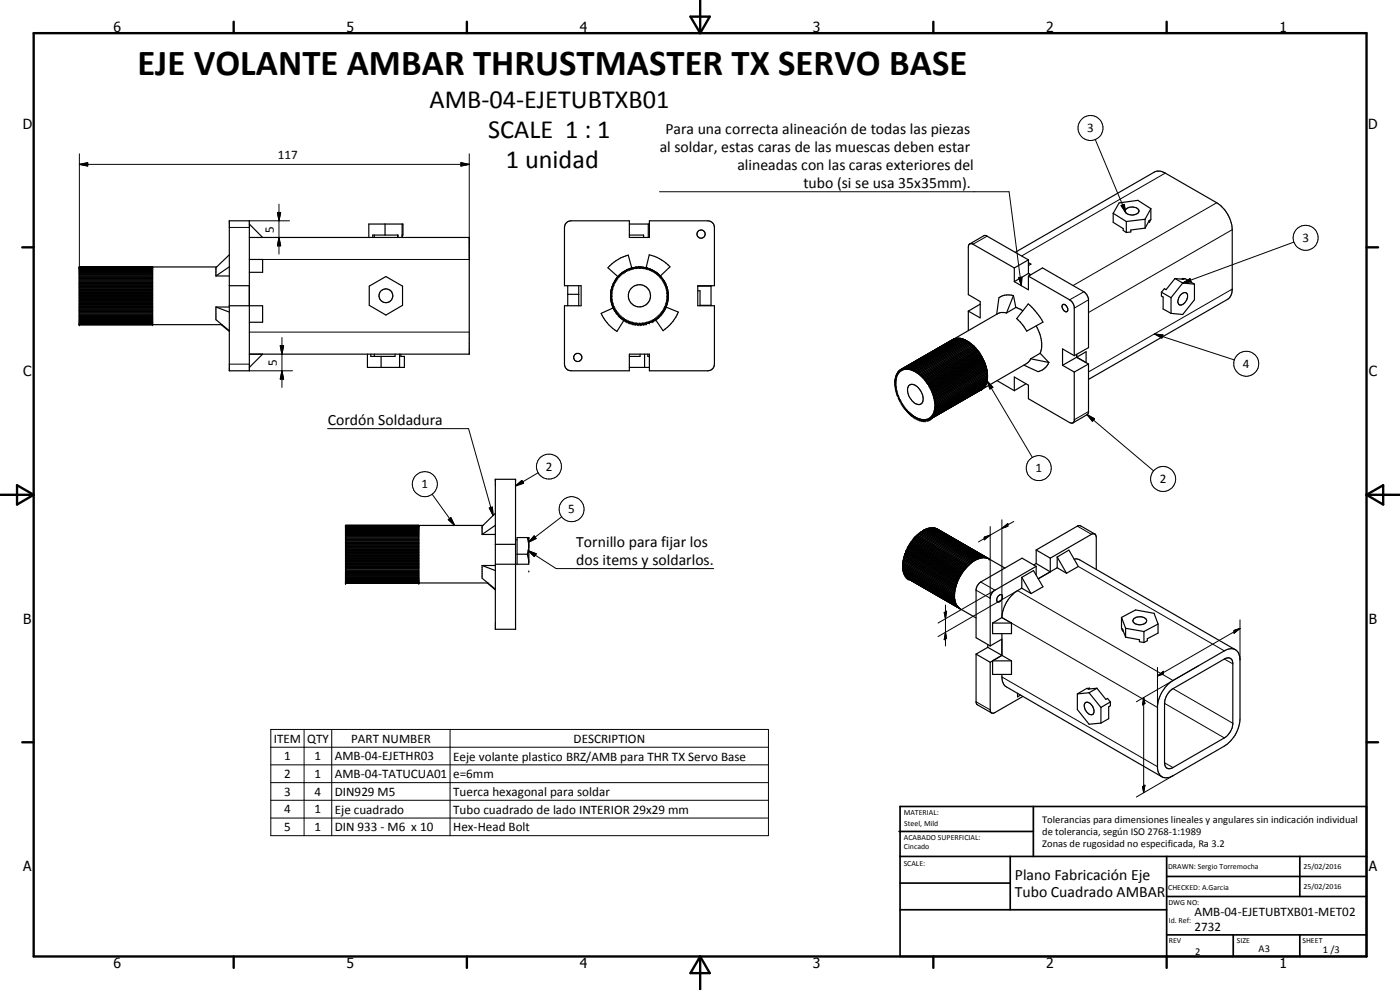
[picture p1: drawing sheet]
<svg xmlns="http://www.w3.org/2000/svg" width="420mm" height="297mm" viewBox="0 0 420 297" stroke-linecap="round" stroke-linejoin="round" font-family="sans-serif">
<defs><g id="words">
<text font-size="11" x="41.2" y="22.4">EJE VOLANTE AMBAR THRUSTMASTER TX SERVO BASE</text>
<g font-size="7.9">
<text x="128.9" y="32.4">AMB-04-EJETUBTXB01</text>
<text x="146.5" y="41.4">SCALE 1 : 1</text>
<text x="151.8" y="50.4">1 unidad</text>
</g>
<g font-size="4.7">
<text x="199.7" y="40.2">Para una correcta alineación de todas las piezas</text>
<text x="198" y="45.6">al soldar, estas caras de las muescas deben estar</text>
<text x="221.3" y="51">alineadas con las caras exteriores del</text>
<text x="241.1" y="56.4">tubo (si se usa 35x35mm).</text>
<text x="98.4" y="127.5">Cordón Soldadura</text>
<text x="173" y="164">Tornillo para fijar los</text>
<text x="173" y="169.5">dos items y soldarlos.</text>
<text x="304.6" y="263.9">Plano Fabricación Eje</text>
<text x="304.6" y="269.3">Tubo Cuadrado AMBAR</text>
</g>
<g font-size="4.2">
<text x="34" y="9.6">6</text>
<text x="104" y="9.6">5</text>
<text x="174" y="9.6">4</text>
<text x="244" y="9.6">3</text>
<text x="314" y="9.6">2</text>
<text x="384" y="9.6">1</text>
<text x="6.8" y="38.7">D</text>
<text x="410.6" y="38.7">D</text>
<text x="7" y="112.9">C</text>
<text x="410.8" y="112.9">C</text>
<text x="7" y="187.1">B</text>
<text x="410.8" y="187.1">B</text>
<text x="7" y="261.4">A</text>
<text x="410.8" y="261.4">A</text>
<text x="34" y="290.4">6</text>
<text x="104" y="290.4">5</text>
<text x="174" y="290.4">4</text>
<text x="244" y="290.4">3</text>
<text x="314" y="290.4">2</text>
<text x="384" y="290.4">1</text>
</g>
<g font-size="3.9">
<text x="326.3" y="39.7">3</text>
<text x="83.4" y="47.8">117</text>
<text x="82.2" y="69.8" transform="rotate(-90 82.2 69.8)">5</text>
<text x="390.9" y="72.6">3</text>
<text x="83" y="109.8" transform="rotate(-90 83 109.8)">5</text>
<text x="373" y="110.4">4</text>
<text x="163.8" y="141.3">2</text>
<text x="310.8" y="141.7">1</text>
<text x="126.5" y="146.6">1</text>
<text x="348.1" y="145">2</text>
<text x="170.5" y="154.1">5</text>
<text x="82.2" y="222.8">ITEM</text>
<text x="92.2" y="222.8">QTY</text>
<text x="105.4" y="222.8">PART NUMBER</text>
<text x="172.2" y="222.8">DESCRIPTION</text>
<text x="85.3" y="228.1">1</text>
<text x="85.3" y="233.4">2</text>
<text x="94.4" y="228.1">1</text>
<text x="94.4" y="233.4">1</text>
<text x="100.5" y="228.1">AMB-04-EJETHR03</text>
<text x="100.5" y="233.4">AMB-04-TATUCUA01</text>
<text x="136" y="228.3">Eeje volante plastico BRZ/AMB para THR TX Servo Base</text>
<text x="136" y="233.4">e=6mm</text>
<text x="85.3" y="238.8">3</text>
<text x="94.4" y="238.8">4</text>
<text x="100.5" y="238.8">DIN929 M5</text>
<text x="136" y="238.8">Tuerca hexagonal para soldar</text>
<text x="85.3" y="244.1">4</text>
<text x="94.4" y="244.1">1</text>
<text x="100.5" y="244.1">Eje cuadrado</text>
<text x="136" y="244.1">Tubo cuadrado de lado INTERIOR 29x29 mm</text>
<text x="85.3" y="249.3">5</text>
<text x="94.4" y="249.3">1</text>
<text x="100.5" y="249.4">DIN 933 - M6 x 10</text>
<text x="136" y="249.5">Hex-Head Bolt</text>
<text x="358.5" y="275">AMB-04-EJETUBTXB01-MET02</text>
<text x="358.5" y="279.4">2732</text>
</g>
<g font-size="3.1">
<text x="312.7" y="246.8">Tolerancias para dimensiones lineales y angulares sin indicación individual</text>
<text x="312.7" y="250.4">de tolerancia, según ISO 2768-1:1989</text>
<text x="312.7" y="254">Zonas de rugosidad no especificada, Ra 3.2</text>
<text x="358.7" y="286.5">2</text>
<text x="377.7" y="285.6">A3</text>
<text x="397" y="285.9">1 /3</text>
</g>
<g font-size="2.4">
<text x="271.2" y="244.4">MATERIAL:</text>
<text x="271.3" y="252">ACABADO SUPERFICIAL:</text>
<text x="271.4" y="247.9">Steel, Mild</text>
<text x="271.3" y="254.6">Cincado</text>
<text x="271.2" y="259.7">SCALE:</text>
<text x="350.6" y="260.8">DRAWN: Sergio Torremocha</text>
<text x="391.2" y="260.6">25/02/2016</text>
<text x="350.6" y="267">CHECKED: A.Garcia</text>
<text x="391.2" y="266.7">25/02/2016</text>
<text x="350.6" y="271.4">DWG NO:</text>
<text x="350.8" y="276.9">Id. Ref:</text>
<text x="350.8" y="282.8">REV</text>
<text x="371.2" y="282.9">SIZE</text>
<text x="390.9" y="282.9">SHEET</text>
</g>
</g></defs>
<g fill="none" stroke="#000" stroke-width=".35">
<path d="M68.8 66.3h6v45h-6zM68.8 76.5l-4 3.8v2.5M74.8 71.2h66v35.1h-66M74.8 77.9h4v3.8h-4M74.8 67.2l4 4M110.7 71.2v-4h10.2v3.3h-.2v.7M111.9 71.2v-.7h7.6v.7M112.3 70.5v.7M115.6 67.2v3.3M119.3 70.5v.7M120.7 67.2v4M169.9 67l.5-.5 1-.2h17.5v4.9h6v-4.9h17.5a2 2 0 0 1 2 1.9v17.5h-5v6h5v17.6a2 2 0 0 1-2 2h-17.5v-5h-6v5h-17.5a2 2 0 0 1-2-2v-17.6h5v-6h-5v-17.5z"/>
<path d="M188.9 70.5h4.3v.7M188.9 67.2h6M194.6 67.2v4M291 73.2l4.3-2.5h.5l12.8 7.3M304.7 75.7l41.7-24.1a3.3 3.3 0 0 1 3.3 .3l15.5 8.9a10.3 10.3 0 0 1 4.6 8.1v17.8a3.5 3.5 0 0 1-1.3 3.1l-41.8 24M308.6 78v4M308.6 78l-4.2 2.4M308.6 78.8l.8 .4-.8 .5M334.1 64v2.7l3 1.9v.5l.9 .7M334.1 64l3.9 2.5M337.9 62.8a2.59 2.59 0 0 1 3.9 .5 2.47 2.47 0 0 1-3.9 .5l-.2-.4zM338 66.5v3.3"/>
<path d="M343.7 68.5l-4.3 .5v.6l-1.4 .2M343.7 65.8v2.7M343.7 65.8l-5.7 .7M344.8 66.3l.2 .3M345 66.6v-.5l-1.3 2.4M345.4 62.6l-3.9-2.5-5.6 .8-1.8 3.1M345.4 62.6v3.3l-.4 .7M345.4 62.6l-1.7 3.2M23.8 92.7h22M23.8 92.3h22M23.8 84.3h22M23.8 84.7h22"/>
<path d="M23.8 85.1h22M23.8 93.1h22M23.8 93.5h22M23.8 80.6h22M23.8 96.7h22M23.8 97h22M23.8 80.2h22M23.8 80.3h22M23.8 80.4h22M23.8 80.8h22M23.8 80.9h22M23.8 81.2h22"/>
<path d="M23.8 81.4h22M23.8 81.7h22M23.8 81.9h22M23.8 82.2h22M23.8 82.5h22M23.8 82.8h22M23.8 83.2h22M23.8 83.6h22M23.8 83.9h22M23.8 85.5h22M23.8 86h22M23.8 85.9h22"/>
<path d="M23.8 86.4h22M23.8 86.9h22M23.8 86.7h22M23.8 87.3h22M23.8 87.2h22M23.8 87.8h22M23.8 87.6h22M23.8 88.3h22M23.8 88.1h22M23.8 88.7h22M23.8 88.5h22M23.8 89.2h22"/>
<path d="M23.8 88.9h22M23.8 89.6h22M23.8 89.4h22M23.8 90.1h22M23.8 89.8h22M23.8 90.6h22M23.8 90.3h22M23.8 91h22M23.8 90.7h22M23.8 91.4h22M23.8 91.1h22M23.8 91.9h22"/>
<path d="M23.8 91.5h22M23.8 93.9h22M23.8 94.2h22M23.8 94.6h22M23.8 94.9h22M23.8 95.2h22M23.8 95.5h22M23.8 95.8h22M23.8 96.1h22M23.8 96.3h22M23.8 96.5h22M23.8 96.9h22"/>
<path d="M23.8 97.2h22M23.8 97.3h22M45.8 80.1v17.3M64.8 82.8h4M64.8 92.1v3.8l4 3.3M64.8 92.1l4 1.5M64.8 92.1h4M65.1 80.1h-41.3v17.3h42.8M66.4 97.4l2.4 2M68.8 91.7h10v5h-4M68.8 85.7h6M68.8 80.1l-4 2.7"/>
<path d="M110.8 85.9l5-2.9 5 2.9v5.7l-5 2.9-5-2.9zM170.4 85.7v6M170.4 88.3h3.3M173.7 85.7v6M183.2 88.8l.5 .2-.4 .2M183.2 88.8l.1 .4M183.2 88.3l.5 .3-.5 .2M183.2 88.3v.5M183.3 89.7l.4 .2-.3 .3M183.3 89.7l.1 .5M183.3 89.2l.4 .3-.4 .2M183.3 89.2v.5"/>
<path d="M183.3 87.9l.4 .2-.5 .2M183.3 87.9l-.1 .4M183.3 87.4l.4 .3-.4 .2M183.3 87.4v.5M183.4 90.2l.4 .1-.3 .3M183.4 90.2l.1 .4M183.4 87l.4 .2-.5 .2M183.4 87l-.1 .4M183.5 90.6l.4 .1-.4 .4M183.5 90.6v.5M183.5 91.1h.5l-.3 .4M183.5 91.1l.2 .4"/>
<path d="M183.5 86.5l.4 .3-.5 .2M183.5 86.5l-.1 .5M183.7 86.1l.3 .3-.5 .1M183.7 86.1l-.2 .4M183.7 91.5l.4 .1-.3 .3M183.7 91.5l.1 .4M183.8 91.9l.5 .1-.2 .4M183.8 91.9l.3 .5M184 85.2l.3 .4h-.5l.3 .4-.4 .1M184 85.2l-.3 .9M184.1 92.4h.4l-.3 .4M184.1 92.4l.1 .4"/>
<path d="M184.1 92.4l-3.7 1.6 .8 1.5a12 12 0 0 0 4 3.9l2.1-3.3M184.2 92.8h.5l-.2 .4M184.2 92.8l.3 .4M184.4 84.4l.3 .4h-.5l.3 .3-.5 .1M184.4 84.4l-.4 .8M184.5 93.2l.4-.1-.2 .5 .5-.1-.2 .4M184.5 93.2l.5 .7M184.9 83.6l.2 .4h-.4l.2 .4h-.5M184.9 83.6l-.5 .8M185 93.9h.5l-.3 .4M185 93.9l.2 .4M185.2 83.3l.2 .4-.5-.1"/>
<path d="M185.2 83.3l-.3 .3M185.2 83.2v.1M185.2 94.3h.1M185.3 94.3l.4-.1-.1 .5M185.3 94.3l.3 .4M185.6 94.7l.4-.2-.1 .5M185.6 94.7l.3 .3M185.9 95l.4 .3M185.9 95l.4-.2v.5M186.2 82.3l.1 .4-.5-.1 .2 .4-.5-.1 .2 .4-.5-.1M186.2 82.3l-1 .9M186.3 95.3l.3-.2v.4"/>
<path d="M186.3 95.3l.3 .2M186.5 82l.1 .4-.4-.1M186.5 82l-.3 .3M186.6 95.5l.4-.1v.4M186.6 95.5l.4 .3M187 95.8l.4-.2v.5M187 95.8l.4 .3M187.4 96.1l.3-.2v.4M187.4 96.1l.3 .2M187.7 81.2v.5l-.4-.3v.5l-.4-.2 .1 .4-.5-.1M187.7 81.2l-1.2 .8M187.7 96.3l.4-.2 .1 .5"/>
<path d="M187.7 96.3l.5 .3M188.1 81v.4l-.4-.2M188.1 81l-.4 .2M188.2 96.6l.3-.3 .1 .4 .3-.3 .1 .5M188.2 96.6l.8 .3M188.5 80.8v.4l-.4-.2M188.5 80.8l-.4 .2M188.5 80.8h.1M188.9 80.6v.5l-.4-.3M188.9 80.6l-.4 .2M189 96.9l.3-.3 .1 .4M189 96.9l.4 .1"/>
<path d="M189.4 80.5l-.1 .4-.4-.3M189.4 80.5l-.5 .1M189.4 97l.5 .2M189.4 97l.4-.3 .1 .5M189.6 80.4l-1.1-3.9a12.6 12.6 0 0 0-6.1 3.8l3.1 2.7M189.8 80.3l-.4 .2M189.8 80.3l-.1 .5-.3-.3M189.9 97.2l.4 .1M189.9 97.2l.3-.4 .1 .5M190.3 80.3l-.2 .4-.3-.4M190.3 80.3h-.5M190.3 97.3l.3-.4 .2 .4 .2-.4 .3 .5 .2-.4 .2 .4"/>
<path d="M190.3 97.3l1.4 .1M190.7 80.2l-.1 .4-.3-.3M190.7 80.2l-.4 .1M191.6 80.1l-.2 .4-.2-.4-.2 .5-.3-.4M191.6 80.1l-.9 .1M191.6 80.1l.3 .4 .2-.4M191.6 80.1h.5M191.7 97.4l.2-.4 .3 .4M191.7 97.4h.5M192.1 80.1l.2 .4 .3-.4M192.1 80.1h.5M192.6 80.1l.1 .5 .3-.4"/>
<path d="M192.6 80.1l.4 .1M192.6 97.4l-.2-.4-.2 .4M192.6 97.4h-.4M193 80.2l.2 .4 .3-.3M193 80.2l.5 .1M193.1 97.3l-.3-.4-.2 .5M193.1 97.3l-.5 .1M193.5 80.3h.4M193.5 80.3l.1 .4 .3-.4M193.9 80.3l.1 .5 .3-.4M193.9 80.3l.4 .1M193.9 80.3l.9-3.8a12.2 12.2 0 0 1 6.3 3.6l-2.9 2.7"/>
<path d="M194 97.2l-.3-.4-.2 .4-.3-.3-.1 .4M194 97.2l-.9 .1M194.3 80.4l.2 .5 .3-.3M194.3 80.4l1.4 .5M194.4 97l-.3-.3-.1 .5M194.4 97l-.4 .2M194.4 97h.1M194.8 80.6h.1M194.8 80.6l.1 .5 .3-.3 .1 .4 .4-.3M194.9 96.9l-.4 .1M194.9 96.9l-.4-.3v.4M195.3 96.7l-.4-.3v.5"/>
<path d="M195.3 96.7l-.4 .2M195.3 96.7h.1M195.7 80.9v.5l.3-.2M195.7 80.9l.3 .3M195.7 96.5l-.3-.2-.1 .4M195.7 96.5l-.4 .2M196 81.2l.1 .4 .4-.2M196 81.2l.5 .2M196.1 96.3l-.4-.2v.4M196.1 96.3l-.4 .2M196.5 81.4l-.1 .4 .4-.1v.4l.4-.2M196.5 81.4l.7 .5"/>
<path d="M196.5 96.1l-.4-.3v.5M196.5 96.1l-.4 .2M196.9 95.8l-.4-.2v.5M196.9 95.8l-.4 .3M197.2 81.9l-.1 .5 .5-.2-.1 .5 .4-.2M197.2 81.9l.7 .6M197.3 95.5l-.5-.1 .1 .4M197.3 95.5l-.4 .3M197.6 95.2l-.4-.1 .1 .4M197.6 95.2l-.3 .3M197.9 82.5l-.1 .5 .4-.2M197.9 82.5l.3 .3"/>
<path d="M197.9 94.9l-.4-.1 .1 .4M197.9 94.9l-.3 .3M198.2 82.8l-.1 .5 .4-.1M198.2 82.8l.3 .4M198.3 94.6l-.5-.1 .1 .4M198.3 94.6l-.4 .3M198.5 83.2l-.1 .4h.4M198.5 83.2l.3 .4M198.6 94.2l-.4-.1 .1 .5M198.6 94.2l-.3 .4M198.8 83.6l-.1 .4 .4-.1-.2 .4h.4M198.8 83.6l.5 .7"/>
<path d="M198.9 93.9l-.5-.1 .2 .4M198.9 93.9l-.3 .3M199.3 84.3l-.2 .4h.4M199.3 84.3l.2 .4M199.4 93.1h-.5l.2 .4h-.4l.2 .4M199.4 93.1l-.5 .8M199.5 84.7l-.2 .4h.5M199.5 84.7l.3 .4M199.6 92.7h-.5l.3 .4M199.6 92.7l-.2 .4M199.8 85.1l-.3 .4 .4 .1-.2 .3 .4 .1M199.8 85.1l.3 .9"/>
<path d="M199.8 92.3h-.5l.3 .4M199.8 92.3l-.2 .4M199.8 92.1l3.8 1.5a12.5 12.5 0 0 1-4.6 5.6l-2.2-3.3M200 91.9h-.5l.3 .4M200 91.9l-.2 .4M200.1 86l-.3 .4h.4M200.1 86l.1 .4M200.1 91.4l-.4 .1 .3 .4M200.1 91.4l-.1 .5M200.2 86.4l-.3 .3 .5 .2M200.2 86.4l.2 .5M200.3 91l-.5 .1 .3 .3"/>
<path d="M200.3 91l-.2 .4M200.4 86.9l-.4 .3 .4 .1M200.4 86.9v.4M200.4 90.6l-.5 .1 .4 .3M200.4 90.6l-.1 .4M200.4 87.3l-.3 .3 .4 .2M200.4 87.3l.1 .5M200.4 90.1v.5M200.4 90.1l-.4 .2 .4 .3M200.5 87.8l-.4 .3 .5 .2M200.5 87.8l.1 .5M200.5 89.6l-.4 .2 .3 .3"/>
<path d="M200.5 89.6l-.1 .5M200.6 88.3l-.5 .2 .5 .2-.5 .2 .5 .3M200.6 88.3v.9M200.6 89.2l-.5 .2 .4 .2M200.6 89.2l-.1 .4M209.4 87.2h.7v4.5M209.4 85.9h4M210.1 91.6h3.3M213.4 85.7v6M290.6 93.3v5.9M294.2 91.3l-3.6 2M302.1 93.9l-1.7-.1-.7 .2-13.7 7.9"/>
<path d="M304.2 88.7l-2.1 5.2M304.2 88.7l.7 3.5M304.2 88.7a4.9 4.9 0 0 0-4.4 .6l-.7 5M304.4 80.4l-12.6-7.2h-.9l-.3 .9v14.3l3.6 2.1v4.9l-3.6-2.1M304.4 80.4v4.1M304.9 92.2l2.1 1M304.9 92.2l-2.8 1.7M308.6 91.2a20.7 20.7 0 0 1 4.4 5.4l-4.9 2.8-1.1-1.8-1.9-2zM308.6 82l.7 .5M308.6 82.8l4.3-2.4 12.6 7.3 .7 .7 .5 1.3v14.6l-4.3 2.4M308.6 82.8v4.2l-4.2-2.5M308.6 82l-4.2 2.5"/>
<path d="M308.6 82.8l12.4 7.2a3.1 3.1 0 0 1 1.4 2.1v14.6M311 97.8a9.8 9.8 0 0 1 1.2 8.2M318.8 91.6a.95 .95 0 0 1 1-.1 .95 .95 0 0 1 .5 .8l.2 .9a.87 .87 0 0 1-1 .3 .87 .87 0 0 1-.6-.9zM348.6 87.7v1.1l.5 .3v3.6l2.3 1.3M348.6 87.7l2.8 1.6M351.4 89.3v4.7M352.6 83.6l2.7 .2-.5-.2M352.6 83.6l-2.6 3.3-.5-.3-.9 1.1M352.6 83.6l2.4 1.3M354.4 88.4a1.08 1.08 0 0 1 1-.7 1.08 1.08 0 0 1 1 .7 2.99 2.99 0 0 1-2 3.1 1.05 1.05 0 0 1-.8-1.6zM354.8 83.6l.2 .2M354.8 83.6h.9l2.8 1.7"/>
<path d="M355 84.9l3.5 .4M355 84.9l-3.6 4.4M358.5 85.3v4.7l-3.5 4.4-3.6-.4M78.8 106.3l-4 3.9M110.3 106.3v3.9h11.1v-3.3h-1.1v-.6M111.3 106.3v.6h7.3v-.6M112.3 106.3v.6M114.4 106.9v3.3M119.9 106.3v3.9M188.9 110.2h6M192.1 106.3v.6h-3.2M193.5 106.3v3.9"/>
<path d="M194.4 106.3v.6h.5M268.6 115.2l.3 .4h-.3M268.6 114.9l.3 .3h-.3M268.6 114.5l.3 .4h-.3M268.6 115.6l.4 .7-.3 .2M268.6 114.1l.3 .4h-.3M268.6 113.8l.3 .4-.3-.1M268.7 116.5l.4 .6-.2 .2 .3 .2-.2 .2 .4 .6-.1 .2 .3 .2-.2 .2M268.7 113.5l.3 .3h-.4M268.8 115.1l-.2 .1M268.8 114.7l-.2 .2M268.8 114.3l-.2 .2"/>
<path d="M268.8 114l-.2 .1M268.8 113.1l.2 .4h-.3M268.8 115.5l-.2 .1M268.8 113.7l-.2 .1M268.9 112.8l.2 .4-.3-.1M268.9 116.3l-.2 .2M268.9 113.3l-.2 .2M269 113l-.2 .1M269 112.5l.2 .4-.3-.1M269.1 112.7l-.2 .1M269.1 112.3l.2 .3-.3-.1M269.2 112.4l-.2 .1"/>
<path d="M269.3 112l.1 .4-.3-.1M269.3 112.1l-.2 .2M269.4 111.8l.2 .3-.3-.1M269.4 119l.4 .1-.2 .3 .3 .1-.1 .3 .3 .1-.1 .3 .3 .1-.1 .3M269.4 111.9l-.1 .1M269.4 118.9v.1M269.6 111.5l.1 .4-.3-.1M269.7 111.6l-.3 .2M269.8 111.3l.1 .5-.3-.3M269.8 111.4l-.2 .1M269.9 111.1l.2 .4-.3-.2M270 111.2l-.2 .1"/>
<path d="M270.2 111l.1 .4-.4-.3M270.2 111l-.3 .1M270.4 110.8l.1 .5-.3-.3M270.4 110.9l-.2 .1M270.7 110.7v.4l-.3-.3M271.2 110.5v.4l-.3-.3 .1 .4-.3-.3M271.4 110.5l.1 .4-.3-.4M271.7 110.4v.4l-.3-.3M271.7 110.4l.3 .4v-.4M272 110.4l.3 .4v-.3M272.3 110.5l.3 .4v-.4M272.6 110.5l.3 .4v-.4"/>
<path d="M272.7 115.7a2.34 2.34 0 0 1 3.4 1.3 3.5 3.5 0 0 1 .5 4.1 2.3 2.3 0 0 1-3.1-1.2 3.7 3.7 0 0 1-.8-4.2zM272.9 110.5l.2 .5 .1-.4M273.2 110.6l.3 .4v-.3M273.5 110.7l.3 .5v-.3M273.8 110.9l.3 .4 .1-.3M274.2 111l.2 .4 .1-.2M274.5 111.2l.2 .4 .2-.2M274.9 111.4l.1 .4 .2-.3M275.2 111.5l.1 .5 .2-.2M275.5 111.8l.1 .4 .2-.2M275.8 112l.1 .4 .2-.1M276.1 112.3l.1 .4 .2-.1"/>
<path d="M276.4 112.6l.1 .4M276.5 113l.3-.1v.4M277.1 113.2l-.3 .1M277.1 113.2v.4M277.4 113.5l-.3 .1M277.4 113.5v.4M277.7 113.8l-.3 .1M277.7 113.8v.4M277.9 114.2h-.2M277.9 114.6h.3M277.9 114.2v.4M278.2 114.9h.3"/>
<path d="M278.2 114.6v.3M278.4 115.3h.3M278.5 114.9l-.1 .4M278.7 115.7h.2M278.7 115.3v.4M278.8 116l.4 .1M278.9 115.7h.1M279 115.7l-.2 .3M279.1 116.4l.3 .1M279.2 116.1l-.1 .3M279.3 116.8l.3 .1M279.4 116.5l-.1 .3"/>
<path d="M279.5 117.2l.3 .1M279.6 116.9l-.1 .3M279.6 117.6l.3 .2M279.8 117.3l-.2 .3M279.8 118l.3 .2M279.9 117.8l-.1 .2M279.9 118.4l.3 .2M280.1 118.8l.3 .2M280.1 118.2l-.2 .2M280.2 119.2l.3 .2M280.2 118.6l-.1 .2M280.3 119.6l.3 .2"/>
<path d="M280.4 119l-.2 .2M280.5 119.4l-.2 .2M280.6 119.8l-.2 .2M285.9 101.9h.1M286 101.9l-15.6 8.9M286.2 101.8h.1M286.5 101.6l-15.8 9.1M286.5 101.6l-.5 .3M286.5 101.6v.1M286.7 101.6l-15.5 8.9M286.7 101.6h-.2M286.7 101.6h.1"/>
<path d="M287 101.5l-15.6 9M287 101.5l-.3 .1M287 101.5l.1 .1M287 101.5h.3M287.3 101.5l-15.6 8.9M287.3 101.5v.1M287.6 101.5l-15.6 8.9M287.6 101.5h-.3M287.6 101.5v.1M287.6 101.5h.3M287.9 101.5h.3M287.9 101.5l-15.6 9"/>
<path d="M287.9 101.5v.1M288.2 101.5l-15.6 9M288.2 101.5v.2M288.2 101.5l.9 .3M288.6 101.8l-.2-.2-15.5 8.9M288.9 101.9l-.1-.2-15.6 8.9M289.1 101.8l-15.6 8.9M289.1 101.8l.1 .2M289.1 101.8l.3 .1M289.4 101.9l-15.6 9M289.4 101.9l.1 .3M289.4 101.9l.3 .1"/>
<path d="M289.7 102l-15.5 9M289.7 102l.1 .3M289.7 102l.4 .2M290.1 102.2l-15.6 9M290.1 102.2l.1 .3M290.1 102.2l.3 .2M290.4 102.4l-15.5 9M290.4 102.4l.1 .3M290.4 102.4l.3 .2M290.7 102.6l-15.5 8.9M290.7 102.6l.1 .4M290.7 102.6l.3 .2"/>
<path d="M291 102.8l-15.5 9M291 102.8l.2 .4M291 102.8l.4 .3M291.4 103.1l-15.6 8.9M291.4 103.1l.1 .4M291.4 103.1l.3 .2M291.7 103.3l-15.6 9M291.7 103.3v.5M291.7 103.3l.3 .3M292 103.6l.3 .3M292 103.6l-15.6 9M292 103.6v.4l.3-.1"/>
<path d="M292.3 103.9l-15.8 9.1M292.3 103.9l.1 .4M292.3 103.9l.3 .3M292.4 104.3l-15.6 9M292.6 104.2l-15.5 9M292.6 104.2l-.2 .1M292.6 104.2v.4M292.6 104.2l.3 .3M292.6 104.6l-15.5 9M292.9 104.5l-15.5 9M292.9 104.5l-.3 .1M292.9 104.5v.4"/>
<path d="M292.9 104.5l.3 .4M292.9 104.9l-15.5 9M293.2 104.9l.3 .3M293.2 104.9l-15.5 8.9M293.2 104.9h-.3M293.2 105.3l-15.5 8.9M293.2 104.9v.4M293.4 105.6h.3M293.4 105.6l-15.5 9M293.5 105.2l-15.6 9M293.5 105.2l-.3 .1M293.5 105.2l-.1 .4"/>
<path d="M293.5 105.2l.2 .4M293.7 106h.3M293.7 106l-15.5 8.9M293.7 105.6l.3 .4M293.7 105.6l-15.5 9M293.7 105.6v.4M294 106.3h.2M294 106.3l-15.6 9M294 106l-15.5 8.9M294 106v.3M294 106l.5 .7M294.2 106.7h.3"/>
<path d="M294.2 106.7l-15.5 9M294.2 106.3l-15.5 9M294.3 106.3l-.1 .4M294.4 107.1h.3M294.4 107.1l-15.6 8.9M294.5 106.7l-15.6 9M294.5 106.7l-.1 .4M294.5 106.7l.4 .9M294.6 107.4l.3 .2M294.6 107.4l-15.5 9M294.7 107.1l-15.5 9M294.7 107.1l-.1 .3"/>
<path d="M294.8 116.7v.1M294.8 116.8l-.3 .1M294.8 107.9h.3M294.8 107.9l-15.5 8.9M294.9 107.6l.2 .3M294.9 107.6l-15.5 8.9M294.9 107.6l-.1 .3M295 116.6l-.2 .2M295 116.6l-15.6 9M295 116.5v.1M295 108.2l.3 .2M295 108.2l-15.5 9"/>
<path d="M295.1 107.9l-15.5 9M295.1 107.9l-.1 .3M295.1 107.9l.2 .5M295.2 108.6l.3 .2M295.2 108.6l-15.6 9M295.2 116.4l-15.6 9M295.2 116.3v.1M295.2 116.4l-.2 .2M295.3 108.4l-15.5 8.9M295.3 108.4l-.1 .2M295.3 108.4l.4 .8M295.3 109l.4 .2"/>
<path d="M295.3 109l-15.5 9M295.3 116.2l-15.5 9M295.3 116.1v.1M295.3 116.2l-.1 .2M295.5 109.4l.3 .2M295.5 109.4l-15.6 9M295.5 115.9l.1 .1M295.5 108.8l-15.6 9M295.5 108.8l-.2 .2M295.6 116l-15.6 9M295.6 116l-.3 .2M295.6 109.9l.3 .2"/>
<path d="M295.6 109.9l-15.5 8.9M295.6 115.6l.1 .1M295.7 109.2l-15.6 9M295.7 109.2l-.2 .2M295.7 109.2l.4 1.3M295.7 115.7l-15.5 9M295.7 115.7l-.1 .3M295.7 110.2l.4 .3M295.7 110.2l-15.5 9M295.8 115.4l.1 .1M295.8 109.6l-15.6 9M295.8 109.6l-.2 .3"/>
<path d="M295.8 110.6l.4 .3M295.8 110.6l-15.5 9M295.9 115.1l.1 .1M295.9 115.5l-15.6 9M295.9 115.5l-.2 .2M295.9 110.1l-15.5 8.9M295.9 110.1l-.2 .1M295.9 111l.3 .3M295.9 111l-15.5 9M295.9 114.7l.2 .2M296 111.4l.3 .3M296 115.2l-15.6 9"/>
<path d="M296 115.2l-.1 .3M296 114.4l.2 .2M296.1 110.5l-15.6 8.9M296.1 110.5l-.3 .1M296.1 110.5l.1 .4M296.1 111.8l.2 .3M296.1 114.9l-.1 .3M296.1 114.9l-15.6 9M296.1 112.2l.3 .3M296.1 113.7l.2 .3M296.1 114.1l.1 .2M296.2 110.9l-15.6 8.9"/>
<path d="M296.2 110.9l-.3 .1M296.2 110.9v.4M296.2 112.6l.2 .3-15.6 8.9M296.2 113l.2 .2M296.2 113.4l.1 .2M296.2 114.6l-.1 .3M296.2 114.6l-15.6 9M296.2 111.3l-15.5 9M296.2 111.3l.1 .4M296.2 114.3l-15.5 8.9M296.2 114.3v.3M296.3 111.7l-15.6 8.9"/>
<path d="M296.3 111.7v.4M296.3 112.1l.1 .4M296.3 112.1l-15.5 9M296.3 113.6l-15.5 9M296.3 114l-15.6 8.9M296.3 113.6v.4M296.3 114l-.1 .3M296.4 112.5l-15.6 9M296.4 112.5v.7M296.4 113.2l-15.6 9M296.4 113.2l-.1 .4M299.2 114.2l5.2 3"/>
<path d="M307.9 115.1l-3.5 2.1M309.3 107.7l-.7 1-.6 .4-29 16.8M309.3 107.7l5.5 1.1M312.2 106l2.6 2.8M312.2 106l-2.9 1.7M314.8 108.8a4.8 4.8 0 0 1-3.3 2.7l-4.2-1.9M318.9 109.6l3.5 2M322.4 106.7l-3.5-2v4.9M322.4 111.6v14.6l-.5 .7-.9-.1-12.4-7.2v-4l-4.2-2.5v4.1M323.1 106.3v.9M323.1 107.2l-4.2 2.4M323.1 107.2l3.6 2"/>
<path d="M323.1 107.2l2.9-1.7v3.3zM326.7 109.2l-4.3 2.4M326.7 109.2v14.5l-.3 .6-4.4 2.6M270.2 120.6h.3v.4h.3l-.1 .4h.3l.2 .8 .3-.1v.4h.2l.1 .4 .2-.1 .1 .4 .2-.1 .4 .7 .2-.1 .1 .4 .2-.1 .1 .4M270.2 120.6h.1M273.3 124.4l.2-.2 .1 .5M273.5 124.3l-.2 .1M273.6 124.7l.2-.2 .1 .4M273.8 124.5l-.2 .2M273.9 124.9l.2-.2 .1 .4M274.1 124.8l-.2 .1M274.2 125.1l.2-.2 .2 .4"/>
<path d="M274.4 125l-.2 .1M274.6 125.3l.1-.2 .2 .4M274.8 125.2l-.2 .1M274.9 125.5l.1-.2 .2 .4M275.1 125.4l-.2 .1M275.2 125.7l.2-.3 .1 .5M275.4 125.6l-.2 .1M275.5 125.9l.2-.3 .2 .4M275.7 125.7l-.2 .2M275.9 126l.1-.4 .2 .5M276 125.9l-.1 .1M276.2 126.1l.1-.4 .2 .5"/>
<path d="M276.4 125.9l-.2 .2M276.5 126.2l.1-.4 .2 .4M276.7 126l-.2 .2M276.8 126.2v-.3l.3 .3M277 126.1l-.2 .1M277.1 126.2v-.3l.3 .3M277.3 126.1l-.2 .1M277.4 126.2v-.3l.3 .3M277.6 126.2h-.2M277.9 126.1l-.2 .1M278.2 126.1l-.3 .1M278.2 126.2l-.3-.4v.4l-.2-.3v.3"/>
<path d="M278.7 125.9l-.5 .3M278.8 126l-.3-.3v.4l-.3-.3v.4M279 125.9l-.3-.3 .1 .4M279 125.9l-.2 .1M279.4 125.6l-.3-.3 .1 .4-.3-.2 .1 .4M279.6 125.4l-.3-.3 .1 .5M279.8 125.2l-.3-.2 .1 .4M280 125l-.4-.2 .2 .4M280.2 124.7l-.4-.2 .2 .5M280.3 124.5l-.4-.2 .3 .4M280.4 120l.3 .3M280.4 124.2l-.3-.1 .2 .4"/>
<path d="M280.5 123.9l-.3-.1 .2 .4M280.6 123.6l-.3-.1 .2 .4M280.7 120.3l-.3 .1 .3 .2M280.7 123.2h-.3l.2 .4M280.7 120.6l-.2 .2 .3 .3M280.7 122.9h-.3l.3 .3M280.8 121.1l-.3 .1 .3 .3M280.8 122.6h-.3l.2 .3M280.8 121.5h-.3l.3 .3M280.8 121.8l-.3 .1 .3 .3M280.8 122.2h-.3l.3 .4M103.7 157.7h22"/>
<path d="M103.7 157.8h22M103.7 157.9h22M103.7 158h22M103.7 158.2h22M103.7 158.3h22M103.7 158.5h22M103.7 158.7h22M103.7 158.9h22M103.7 159.2h22M103.7 159.5h22M103.7 159.8h22M125.7 157.6v17.3"/>
<path d="M144.9 157.6h-41.2v17.3h42.8M148.7 143.8h6v45h-6zM148.7 154l-4 3.9v2.5M148.7 157.6l-4 2.8M276.4 159.8l.2-.3 15.5 8.9M276.8 159.6l.1-.3 15.5 8.9M277.1 159.4l.1-.4 15.6 9.1M277.4 159.2l.1-.3 15.6 9M277.7 159l.2-.3 15.5 9.1M278 158.9l.2-.3 15.5 9M278.4 158.7l.1-.2 15.5 9M278.7 158.7l.1-.2 15.6 8.9"/>
<path d="M279 158.6l.1-.2 15.6 9M279.3 158.5l.1-.1 15.6 8.9M279.6 158.5l.1-.1 15.6 8.9M279.9 158.5l15.7 8.8M280.2 158.5l.1-.1 15.6 9M280.5 158.5l15.9 9M280.7 158.5h.1M281 158.6h.1M281.1 158.6l20.5 11.8M103.7 160.1h22M103.7 160.4h22M103.7 160.7h22"/>
<path d="M103.7 161.1h22M103.7 161.5h22M103.7 161.9h22M103.7 162.3h22M103.7 162.7h22M103.7 163.1h22M103.7 163.5h22M103.7 164h22M103.7 163.9h22M103.7 164.4h22M103.7 164.3h22M103.7 164.9h22"/>
<path d="M103.7 164.8h22M103.7 165.4h22M103.7 165.2h22M103.7 165.8h22M103.7 165.6h22M103.7 166.2h22M103.7 166h22M103.7 166.7h22M103.7 166.5h22M103.7 167.2h22M103.7 166.9h22M103.7 167.6h22"/>
<path d="M103.7 167.4h22M103.7 168.1h22M103.7 167.8h22M103.7 168.5h22M103.7 168.2h22M103.7 169h22M103.7 168.7h22M103.7 169.4h22M103.7 169.1h22M103.7 169.8h22M103.7 169.5h22M103.7 170.2h22"/>
<path d="M103.7 170.6h22M103.7 171.1h22M103.7 171.4h22M103.7 171.8h22M103.7 172.1h22M103.7 172.5h22M103.7 172.8h22M103.7 173.1h22M103.7 173.4h22M103.7 173.6h22M103.7 173.9h22M103.7 174h22"/>
<path d="M103.7 174.2h22M103.7 174.4h22M103.7 174.5h22M103.7 174.7h22M103.7 174.8h22M144.7 169.7v3.8l4 3.3M144.7 169.7l4 1.5M144.7 169.7h4M144.7 160.4h4M146.3 174.9l2.4 2.1M148.7 163.3h6M154.7 162h.5"/>
<path d="M155.2 166.3h3.1M158.3 161.3a7.9 7.9 0 0 1 0 5M158.3 166.3l.4 2.5M158.7 168.8v.5h-10M158.7 168.8v-7.5h-3.5v8M271.1 169.8l-.2 .3 15.6 9M271.1 170.2l-.2 .3 15.6 9M271.1 167.8l15.6 8.9M271.1 167.8l.2 .1-.3 .2 15.6 9.1M271.1 169.5l-.2 .2 15.6 9M271.1 170.6l-.1 .2 15.5 9M271.2 169.1l-.3 .2 15.6 9.1"/>
<path d="M271.2 170.9l-.2 .3 15.6 8.9M271.2 167.3l15.6 9M271.2 167.3l.2 .2M271.2 168.7l-.3 .3 15.6 9M271.2 171.3l-.1 .2 15.6 9M271.3 168.3l-.3 .3 15.5 8.9M271.3 171.6l-.1 .2 15.6 9M271.3 166.9l15.6 9M271.3 166.9l.3 .2M271.4 167.5l-.3 .3M271.4 167.5l15.4 8.9M271.4 171.9l-.1 .2 15.5 9"/>
<path d="M271.5 166.5l15.5 9M271.5 166.5l.1 .2M271.5 172.2l-.1 .1 15.6 9.1M271.6 167.1l-.4 .2M271.6 167.1l15.3 8.8M271.6 166.1l15.6 8.9M271.6 166.1l.2 .2M271.6 166.7l-.3 .2M271.6 166.7l15.4 8.9M271.6 172.5v.1l15.5 9M271.8 165.7l15.5 8.9M271.8 165.7l.1 .2"/>
<path d="M271.8 166.3l-.3 .2M271.8 166.3l15.3 8.9M271.8 172.7l-.1 .1 15.6 9M271.9 165.2l15.6 9M271.9 165.2l.2 .3M271.9 165.9l-.3 .2M271.9 165.9l15.4 8.9M271.9 173l15.6 9M272.1 165.5l-.3 .2M272.1 165.5l15.3 8.9M272.1 173.2l15.5 9M272.1 164.8l15.6 9"/>
<path d="M272.1 164.8l.1 .3M272.2 165.1l-.3 .1M272.2 165.1l15.4 8.9M272.3 164.4l15.6 9M272.3 164.4l.1 .3M272.3 173.4l15.6 9M272.4 164.7l-.3 .1M272.4 164.7l15.4 8.9M272.5 173.6l20.4 11.8M272.5 164l15.6 9M272.5 164l.1 .3M272.6 164.3l-.3 .1"/>
<path d="M272.6 164.3l15.4 8.9M272.7 163.6l15.6 9M272.7 163.6l.2 .4M272.9 164h-.4M272.9 164l15.3 8.8M273 163.2l15.6 9M273 163.2l.1 .4M273.1 163.6h-.4M273.1 163.6l15.3 8.8M273.3 162.9l15.5 8.9M273.3 162.9v.3M273.3 163.2h-.3"/>
<path d="M273.3 163.2l15.4 8.8M273.5 162.5h.3M273.5 162.5l15.6 8.9M273.5 162.5v.3M273.5 162.8l-.2 .1M273.5 162.8l15.4 8.9M273.8 162.1h.3M273.8 162.1l15.5 9M273.8 162.5l15.4 8.8M273.8 162.1v.4M274.1 161.8h.3M274.1 161.8l15.5 8.9"/>
<path d="M274.1 162.1l15.3 8.9M274.1 161.8v.3M274.4 161.4l.2 .1M274.4 161.4l15.5 9M274.4 161.8l15.3 8.9M274.4 161.4v.4M274.6 161.5l15.4 8.8M274.6 161.1l15.7 9M274.6 161.1v.4M275 160.8l.2 .1M275 160.8l15.5 9M275 160.8l-.1 .4-.3-.1"/>
<path d="M275.2 160.9l.1-.4 15.6 9M275.2 160.9l15.3 8.8M275.5 160.6l.1-.4 15.6 9M275.8 160.3l.1-.4 15.6 9M276.1 160.1l.2-.4 15.5 9M286.5 178.4v1.1M286.5 179.5v.3M286.5 178v.4M286.5 177.5v.5M286.5 179.8l.1 .3M286.6 177.2l-.1 .3M286.7 176.7l-.1 .5"/>
<path d="M286.8 176.3l-.1 .4M286.9 175.9l-.1 .4M287 175.5l-.1 .4M287.2 175l-.2 .5M287.3 174.6l-.1 .4M287.5 174.2l-.2 .4M287.7 173.8l-.2 .4M287.9 173.4l-.2 .4M288.1 173l-.2 .4M288.3 172.6l-.2 .4M289.3 171.1l-1 1.5M290.5 169.8l-1.2 1.3"/>
<path d="M290.9 169.5l-.4 .3M291.2 169.2l-.3 .3M291.5 168.9l-.3 .3M291.8 168.7l-.3 .2M292.1 168.4l-.3 .3M292.4 168.2l-.3 .2M292.8 168.1l-.4 .1M293.1 167.9l-.3 .2M293.7 167.6l-.6 .3M294 167.5l-.3 .1M294.4 167.4l-.4 .1M295.3 167.3l.6 .1"/>
<path d="M295.3 167.3l-.9 .1M295.9 167.4l1 .3M299.8 178.7l.7-.3a1.29 1.29 0 0 1 .2 1.5 1.29 1.29 0 0 1-1.4 .6 1.52 1.52 0 0 1 .5-1.8zM306.7 176.5a10.5 10.5 0 0 0-6 8.8M306.7 173.2l3.5-2 2.8 4.9-3.6 2M306.7 173.2l2.7 4.9M306.7 173.2v3.3M306.7 176.5l2.7 1.6M311 169.9l-4.3-2.4-12.4 7.1-.9 .9-.5 1.3v14.5l4.3 2.5M311 169.1l-.8 .4M311 169.1l4.2 2.5M311 165v4.1"/>
<path d="M311 169.9v2.6M311 165l4.2 2.5M311 169.9l-12.6 7.3-.7 .8-.5 1.5v14.3M315.2 167.5v4.1M315.2 167.5l12.4-7.2a.89 .89 0 0 1 1-.1 .89 .89 0 0 1 .4 1v9.6M317.3 170.3l-5.7 3.4 3.6-2.1M317.3 167.1l2.8 4.9M317.3 167.1v3.2M317.3 170.3l2.8 1.7M317.3 167.1l3.5-2 2.8 4.9-3.5 2M322.4 167.8l1.4 .1 46.9 27M328.6 160.2l-4.3-2.4-.5-.1-12.8 7.3"/>
<path d="M286.6 180.1l.1 .4M286.7 180.5l.1 .6M286.8 181.1l.2 .3M287 181.4l.1 .2M287.1 181.6l.5 .6M287.6 182.2l.3 .2M287.9 182.4l.3 .3M292.9 196.3l4.3 2.4M292.9 196.3v14.5l.4 .7 4.3 2.4M296.4 193.4v.8M296.4 194.2l7.2 4.1M296.4 194.2l-3.5 2.1"/>
<path d="M297.2 198.7v14.3a.86 .86 0 0 0 .4 .9 .86 .86 0 0 0 1-.1l8.4-4.8M297.9 186.9v3.2h5.7v-3.2M297.9 186.9h5.7M297.9 198.3h5.7v4.1h-5.7zM300.7 190.1v6.5l-3.5 2.1M300.7 191.8l-3.5 2M300.7 185.3l2.9 1.6M300.7 185.3l-2.8 1.6M336.6 185.3l4.2-2.3 5.6 1 1.1 3.2M336.6 185.3v3.2l.3 .8M336.6 185.3l1.2 3.2M336.9 189.3v-.6l.9 2.5"/>
<path d="M337 189.1l-.1 .2M337.8 191.2l4.2 .7v.6l1.3 .3M337.8 188.5v2.7M337.8 188.5l5.5 1M340.2 185.7a2.64 2.64 0 0 1 3.9 .4 1.88 1.88 0 0 1-2.7 1.3 1.1 1.1 0 0 1-1.1-.5 1.1 1.1 0 0 1-.1-1.2zM343.3 189.5v3.3M347.5 187.2v2.7l-3.2 1.7v.6l-1 .6M347.5 187.2l-4.2 2.3M300.7 202.4a3.8 3.8 0 0 0 1.4 3.7l46.6 27M305.4 208v1.1l.9-.6M323.3 208.2v4.7l3.5 4.4 3.6-.3M325.7 210.9a2.09 2.09 0 0 1 2.6 2.1 1.02 1.02 0 0 1-.4 1.4 1.02 1.02 0 0 1-1.4-.4 2.61 2.61 0 0 1-.8-3.1z"/>
<path d="M326.8 207.9l3.6 4.4M326.8 207.9l-3.5 .3M327 206.5l-.2 .3M327 206.5l-.5 .3 2.7-.3M327 206.5h-.8l-2.9 1.7M329.2 206.5l2.7 3.3 .5-.3 .8 1.1M329.2 206.5l-2.4 1.4M330.4 212.3v4.7M333.2 210.6v1.2l-.5 .3v3.5l-2.3 1.4M333.2 210.6l-2.8 1.7M350.8 205.1l1.2-.9 15.4-8.9a2.86 2.86 0 0 1 3.4-.4 2.86 2.86 0 0 1 1.3 3.1v17.8a10.2 10.2 0 0 1-4.7 8.1l-15.4 8.8a2.79 2.79 0 0 1-3 .5 2.79 2.79 0 0 1-1.6-2.7v-18.7a10.6 10.6 0 0 1 3.4-6.7zM351.1 207.3l16.3-9.6a1.51 1.51 0 0 1 1.7-.2 1.51 1.51 0 0 1 .9 1.3v18.5a5.6 5.6 0 0 1-2.6 4.1l-15.4 8.9a1.54 1.54 0 0 1-1.8 .2 1.54 1.54 0 0 1-.7-1.6v-17.9a5.8 5.8 0 0 1 1.6-3.7z"/>
<circle cx="210.4" cy="70.3" r="1.24"/>
<circle cx="115.8" cy="88.7" r="2.08"/>
<circle cx="191.9" cy="88.7" r="3.3"/>
<circle cx="173.4" cy="107.2" r="1.23"/>
</g>
<g fill="#000">
<circle cx="23.8" cy="93.1" r=".18"/>
<circle cx="23.8" cy="94.2" r=".18"/>
<circle cx="23.8" cy="95.2" r=".18"/>
<circle cx="23.8" cy="92.7" r=".18"/>
<circle cx="23.8" cy="97.4" r=".18"/>
<circle cx="23.8" cy="82.5" r=".18"/>
<circle cx="23.8" cy="91" r=".18"/>
<circle cx="23.8" cy="91.4" r=".18"/>
<circle cx="23.8" cy="94.6" r=".18"/>
<circle cx="23.8" cy="95.5" r=".18"/>
<circle cx="23.8" cy="96.1" r=".18"/>
<circle cx="23.8" cy="96.3" r=".18"/>
<circle cx="23.8" cy="97" r=".18"/>
<circle cx="23.8" cy="80.2" r=".18"/>
<circle cx="23.8" cy="81.4" r=".18"/>
<circle cx="23.8" cy="81.7" r=".18"/>
<circle cx="23.8" cy="84.3" r=".18"/>
<circle cx="23.8" cy="85.6" r=".18"/>
<circle cx="23.8" cy="86" r=".18"/>
<circle cx="23.8" cy="87.3" r=".18"/>
<circle cx="23.8" cy="89.6" r=".18"/>
<circle cx="23.8" cy="92.3" r=".18"/>
<circle cx="23.8" cy="93.5" r=".18"/>
<circle cx="23.8" cy="96.5" r=".18"/>
<circle cx="23.8" cy="96.7" r=".18"/>
<circle cx="23.8" cy="96.9" r=".18"/>
<circle cx="23.8" cy="97.3" r=".18"/>
<circle cx="23.8" cy="85.1" r=".18"/>
<circle cx="23.8" cy="80.1" r=".18"/>
<circle cx="23.8" cy="80.3" r=".18"/>
<circle cx="23.8" cy="80.4" r=".18"/>
<circle cx="23.8" cy="80.9" r=".18"/>
<circle cx="23.8" cy="82.2" r=".18"/>
<circle cx="23.8" cy="82.8" r=".18"/>
<circle cx="23.8" cy="83.2" r=".18"/>
<circle cx="23.8" cy="84.7" r=".18"/>
<circle cx="23.8" cy="88.7" r=".18"/>
<circle cx="23.8" cy="89.2" r=".18"/>
<circle cx="23.8" cy="90.1" r=".18"/>
<circle cx="23.8" cy="93.9" r=".18"/>
<circle cx="23.8" cy="94.9" r=".18"/>
<circle cx="23.8" cy="95.8" r=".18"/>
<circle cx="23.8" cy="97.2" r=".18"/>
<circle cx="23.8" cy="80.6" r=".18"/>
<circle cx="23.8" cy="80.8" r=".18"/>
<circle cx="23.8" cy="81.2" r=".18"/>
<circle cx="23.8" cy="81.9" r=".18"/>
<circle cx="23.8" cy="86.4" r=".18"/>
<circle cx="23.8" cy="86.9" r=".18"/>
<circle cx="23.8" cy="87.8" r=".18"/>
<circle cx="23.8" cy="88.3" r=".18"/>
<circle cx="23.8" cy="91.9" r=".18"/>
<circle cx="23.8" cy="83.6" r=".18"/>
<circle cx="23.8" cy="83.9" r=".18"/>
<circle cx="23.8" cy="90.6" r=".18"/>
<circle cx="45.8" cy="97.4" r=".18"/>
<circle cx="45.8" cy="80.1" r=".18"/>
<circle cx="183.2" cy="88.8" r=".18"/>
<circle cx="183.2" cy="88.3" r=".18"/>
<circle cx="183.3" cy="89.7" r=".18"/>
<circle cx="183.3" cy="89.2" r=".18"/>
<circle cx="183.3" cy="87.9" r=".18"/>
<circle cx="183.3" cy="87.4" r=".18"/>
<circle cx="183.4" cy="90.2" r=".18"/>
<circle cx="183.4" cy="87" r=".18"/>
<circle cx="183.5" cy="90.6" r=".18"/>
<circle cx="183.5" cy="86.5" r=".18"/>
<circle cx="183.5" cy="91.1" r=".18"/>
<circle cx="183.7" cy="86.1" r=".18"/>
<circle cx="183.7" cy="91.5" r=".18"/>
<circle cx="183.8" cy="91.9" r=".18"/>
<circle cx="183.8" cy="85.6" r=".18"/>
<circle cx="184" cy="85.2" r=".18"/>
<circle cx="184.1" cy="92.4" r=".18"/>
<circle cx="184.2" cy="84.8" r=".18"/>
<circle cx="184.2" cy="92.8" r=".18"/>
<circle cx="184.4" cy="84.4" r=".18"/>
<circle cx="184.5" cy="93.2" r=".18"/>
<circle cx="184.7" cy="84" r=".18"/>
<circle cx="184.7" cy="93.6" r=".18"/>
<circle cx="184.9" cy="83.6" r=".18"/>
<circle cx="185" cy="93.9" r=".18"/>
<circle cx="185.5" cy="82.9" r=".18"/>
<circle cx="185.6" cy="94.7" r=".18"/>
<circle cx="185.8" cy="82.6" r=".18"/>
<circle cx="185.9" cy="95" r=".18"/>
<circle cx="186.2" cy="82.3" r=".18"/>
<circle cx="186.3" cy="95.3" r=".18"/>
<circle cx="186.5" cy="82" r=".18"/>
<circle cx="186.6" cy="95.5" r=".18"/>
<circle cx="186.9" cy="81.7" r=".18"/>
<circle cx="187" cy="95.8" r=".18"/>
<circle cx="187.3" cy="81.4" r=".18"/>
<circle cx="187.4" cy="96.1" r=".18"/>
<circle cx="187.7" cy="81.2" r=".18"/>
<circle cx="187.7" cy="96.3" r=".18"/>
<circle cx="188.1" cy="81" r=".18"/>
<circle cx="188.2" cy="96.6" r=".18"/>
<circle cx="188.6" cy="96.7" r=".18"/>
<circle cx="188.9" cy="80.6" r=".18"/>
<circle cx="189" cy="96.9" r=".18"/>
<circle cx="189.4" cy="80.5" r=".18"/>
<circle cx="189.4" cy="97" r=".18"/>
<circle cx="189.8" cy="80.3" r=".18"/>
<circle cx="189.9" cy="97.2" r=".18"/>
<circle cx="190.3" cy="80.3" r=".18"/>
<circle cx="190.3" cy="97.3" r=".18"/>
<circle cx="190.7" cy="80.2" r=".18"/>
<circle cx="190.8" cy="97.3" r=".18"/>
<circle cx="191.2" cy="80.1" r=".18"/>
<circle cx="191.3" cy="97.4" r=".18"/>
<circle cx="191.6" cy="80.1" r=".18"/>
<circle cx="191.7" cy="97.4" r=".18"/>
<circle cx="192.1" cy="80.1" r=".18"/>
<circle cx="192.2" cy="97.4" r=".18"/>
<circle cx="192.6" cy="80.1" r=".18"/>
<circle cx="192.6" cy="97.4" r=".18"/>
<circle cx="193" cy="80.2" r=".18"/>
<circle cx="193.1" cy="97.3" r=".18"/>
<circle cx="193.5" cy="80.3" r=".18"/>
<circle cx="193.5" cy="97.2" r=".18"/>
<circle cx="193.9" cy="80.3" r=".18"/>
<circle cx="194" cy="97.2" r=".18"/>
<circle cx="194.3" cy="80.4" r=".18"/>
<circle cx="194.9" cy="96.9" r=".18"/>
<circle cx="195.2" cy="80.8" r=".18"/>
<circle cx="195.7" cy="80.9" r=".18"/>
<circle cx="195.7" cy="96.5" r=".18"/>
<circle cx="196" cy="81.2" r=".18"/>
<circle cx="196.1" cy="96.3" r=".18"/>
<circle cx="196.5" cy="81.4" r=".18"/>
<circle cx="196.5" cy="96.1" r=".18"/>
<circle cx="196.8" cy="81.7" r=".18"/>
<circle cx="196.9" cy="95.8" r=".18"/>
<circle cx="197.2" cy="81.9" r=".18"/>
<circle cx="197.3" cy="95.5" r=".18"/>
<circle cx="197.6" cy="82.2" r=".18"/>
<circle cx="197.6" cy="95.2" r=".18"/>
<circle cx="197.9" cy="82.5" r=".18"/>
<circle cx="197.9" cy="94.9" r=".18"/>
<circle cx="198.2" cy="82.8" r=".18"/>
<circle cx="198.3" cy="94.6" r=".18"/>
<circle cx="198.5" cy="83.2" r=".18"/>
<circle cx="198.6" cy="94.2" r=".18"/>
<circle cx="198.8" cy="83.6" r=".18"/>
<circle cx="198.9" cy="93.9" r=".18"/>
<circle cx="199.1" cy="83.9" r=".18"/>
<circle cx="199.1" cy="93.5" r=".18"/>
<circle cx="199.3" cy="84.3" r=".18"/>
<circle cx="199.4" cy="93.1" r=".18"/>
<circle cx="199.5" cy="84.7" r=".18"/>
<circle cx="199.6" cy="92.7" r=".18"/>
<circle cx="199.8" cy="85.1" r=".18"/>
<circle cx="199.8" cy="92.3" r=".18"/>
<circle cx="199.9" cy="85.6" r=".18"/>
<circle cx="200" cy="91.9" r=".18"/>
<circle cx="200.1" cy="86" r=".18"/>
<circle cx="200.1" cy="91.4" r=".18"/>
<circle cx="200.2" cy="86.4" r=".18"/>
<circle cx="200.3" cy="91" r=".18"/>
<circle cx="200.4" cy="90.6" r=".18"/>
<circle cx="200.4" cy="86.9" r=".18"/>
<circle cx="200.4" cy="87.3" r=".18"/>
<circle cx="200.4" cy="90.1" r=".18"/>
<circle cx="200.5" cy="87.8" r=".18"/>
<circle cx="200.5" cy="89.6" r=".18"/>
<circle cx="200.6" cy="88.7" r=".18"/>
<circle cx="200.6" cy="89.2" r=".18"/>
<circle cx="200.6" cy="88.3" r=".18"/>
<circle cx="268.6" cy="115.2" r=".18"/>
<circle cx="268.6" cy="114.9" r=".18"/>
<circle cx="268.6" cy="114.5" r=".18"/>
<circle cx="268.6" cy="114.1" r=".18"/>
<circle cx="268.6" cy="113.8" r=".18"/>
<circle cx="268.6" cy="115.6" r=".18"/>
<circle cx="268.7" cy="116" r=".18"/>
<circle cx="268.7" cy="113.5" r=".18"/>
<circle cx="268.7" cy="116.5" r=".18"/>
<circle cx="268.8" cy="116.8" r=".18"/>
<circle cx="268.8" cy="113.1" r=".18"/>
<circle cx="268.9" cy="117.3" r=".18"/>
<circle cx="268.9" cy="112.8" r=".18"/>
<circle cx="269" cy="112.5" r=".18"/>
<circle cx="269" cy="117.7" r=".18"/>
<circle cx="269.1" cy="118.1" r=".18"/>
<circle cx="269.1" cy="112.3" r=".18"/>
<circle cx="269.3" cy="112" r=".18"/>
<circle cx="269.3" cy="118.5" r=".18"/>
<circle cx="269.4" cy="111.8" r=".18"/>
<circle cx="269.6" cy="111.5" r=".18"/>
<circle cx="269.6" cy="119.4" r=".18"/>
<circle cx="269.8" cy="111.3" r=".18"/>
<circle cx="269.8" cy="119.8" r=".18"/>
<circle cx="269.9" cy="111.1" r=".18"/>
<circle cx="270.2" cy="111" r=".18"/>
<circle cx="270.4" cy="110.8" r=".18"/>
<circle cx="270.7" cy="110.7" r=".18"/>
<circle cx="270.9" cy="110.6" r=".18"/>
<circle cx="271.2" cy="110.5" r=".18"/>
<circle cx="271.4" cy="110.5" r=".18"/>
<circle cx="271.7" cy="110.4" r=".18"/>
<circle cx="272" cy="110.4" r=".18"/>
<circle cx="272.3" cy="110.5" r=".18"/>
<circle cx="272.6" cy="110.5" r=".18"/>
<circle cx="272.9" cy="110.5" r=".18"/>
<circle cx="273.2" cy="110.6" r=".18"/>
<circle cx="273.5" cy="110.7" r=".18"/>
<circle cx="273.8" cy="110.9" r=".18"/>
<circle cx="274.2" cy="111" r=".18"/>
<circle cx="274.5" cy="111.2" r=".18"/>
<circle cx="274.9" cy="111.4" r=".18"/>
<circle cx="275.2" cy="111.5" r=".18"/>
<circle cx="275.5" cy="111.8" r=".18"/>
<circle cx="275.8" cy="112" r=".18"/>
<circle cx="276.1" cy="112.3" r=".18"/>
<circle cx="276.4" cy="112.6" r=".18"/>
<circle cx="276.8" cy="112.9" r=".18"/>
<circle cx="277.1" cy="113.2" r=".18"/>
<circle cx="277.4" cy="113.5" r=".18"/>
<circle cx="277.7" cy="113.8" r=".18"/>
<circle cx="277.9" cy="114.2" r=".18"/>
<circle cx="278.2" cy="114.6" r=".18"/>
<circle cx="278.5" cy="114.9" r=".18"/>
<circle cx="278.7" cy="115.3" r=".18"/>
<circle cx="279.2" cy="116.1" r=".18"/>
<circle cx="279.4" cy="116.5" r=".18"/>
<circle cx="279.6" cy="116.9" r=".18"/>
<circle cx="279.8" cy="117.3" r=".18"/>
<circle cx="279.9" cy="117.8" r=".18"/>
<circle cx="280.1" cy="118.2" r=".18"/>
<circle cx="280.2" cy="118.6" r=".18"/>
<circle cx="280.4" cy="119" r=".18"/>
<circle cx="280.5" cy="119.4" r=".18"/>
<circle cx="280.6" cy="119.8" r=".18"/>
<circle cx="286" cy="101.9" r=".18"/>
<circle cx="294.5" cy="116.9" r=".18"/>
<circle cx="270" cy="120.2" r=".18"/>
<circle cx="270.5" cy="121" r=".18"/>
<circle cx="270.7" cy="121.4" r=".18"/>
<circle cx="271" cy="121.8" r=".18"/>
<circle cx="271.2" cy="122.2" r=".18"/>
<circle cx="271.5" cy="122.5" r=".18"/>
<circle cx="271.8" cy="122.9" r=".18"/>
<circle cx="272.1" cy="123.2" r=".18"/>
<circle cx="272.4" cy="123.5" r=".18"/>
<circle cx="272.7" cy="123.8" r=".18"/>
<circle cx="273" cy="124.1" r=".18"/>
<circle cx="273.3" cy="124.4" r=".18"/>
<circle cx="273.6" cy="124.7" r=".18"/>
<circle cx="273.9" cy="124.9" r=".18"/>
<circle cx="274.2" cy="125.1" r=".18"/>
<circle cx="274.6" cy="125.3" r=".18"/>
<circle cx="274.9" cy="125.5" r=".18"/>
<circle cx="275.2" cy="125.7" r=".18"/>
<circle cx="275.5" cy="125.9" r=".18"/>
<circle cx="275.9" cy="126" r=".18"/>
<circle cx="276.2" cy="126.1" r=".18"/>
<circle cx="276.5" cy="126.2" r=".18"/>
<circle cx="276.8" cy="126.2" r=".18"/>
<circle cx="277.1" cy="126.2" r=".18"/>
<circle cx="277.4" cy="126.2" r=".18"/>
<circle cx="277.7" cy="126.2" r=".18"/>
<circle cx="278.2" cy="126.2" r=".18"/>
<circle cx="278.5" cy="126.1" r=".18"/>
<circle cx="278.8" cy="126" r=".18"/>
<circle cx="279" cy="125.9" r=".18"/>
<circle cx="279.2" cy="125.7" r=".18"/>
<circle cx="279.4" cy="125.6" r=".18"/>
<circle cx="279.6" cy="125.4" r=".18"/>
<circle cx="279.8" cy="125.2" r=".18"/>
<circle cx="280" cy="125" r=".18"/>
<circle cx="280.2" cy="124.7" r=".18"/>
<circle cx="280.3" cy="124.5" r=".18"/>
<circle cx="280.4" cy="124.2" r=".18"/>
<circle cx="280.5" cy="123.9" r=".18"/>
<circle cx="280.6" cy="123.6" r=".18"/>
<circle cx="280.7" cy="120.3" r=".18"/>
<circle cx="280.7" cy="123.2" r=".18"/>
<circle cx="280.7" cy="122.9" r=".18"/>
<circle cx="280.7" cy="120.6" r=".18"/>
<circle cx="280.8" cy="121.1" r=".18"/>
<circle cx="280.8" cy="122.6" r=".18"/>
<circle cx="280.8" cy="121.8" r=".18"/>
<circle cx="280.8" cy="121.5" r=".18"/>
<circle cx="280.8" cy="122.2" r=".18"/>
<circle cx="103.7" cy="157.7" r=".18"/>
<circle cx="103.7" cy="159.5" r=".18"/>
<circle cx="103.7" cy="158.7" r=".18"/>
<circle cx="103.7" cy="158.9" r=".18"/>
<circle cx="103.7" cy="157.6" r=".18"/>
<circle cx="103.7" cy="158" r=".18"/>
<circle cx="103.7" cy="159.2" r=".18"/>
<circle cx="103.7" cy="159.8" r=".18"/>
<circle cx="103.7" cy="157.9" r=".18"/>
<circle cx="103.7" cy="158.2" r=".18"/>
<circle cx="103.7" cy="157.8" r=".18"/>
<circle cx="103.7" cy="158.5" r=".18"/>
<circle cx="125.7" cy="157.6" r=".18"/>
<circle cx="148.7" cy="143.8" r=".18"/>
<circle cx="154.7" cy="143.8" r=".18"/>
<circle cx="275.9" cy="159.9" r=".18"/>
<circle cx="276.3" cy="159.7" r=".18"/>
<circle cx="276.6" cy="159.5" r=".18"/>
<circle cx="276.9" cy="159.3" r=".18"/>
<circle cx="277.2" cy="159" r=".18"/>
<circle cx="277.5" cy="158.9" r=".18"/>
<circle cx="277.9" cy="158.7" r=".18"/>
<circle cx="278.2" cy="158.6" r=".18"/>
<circle cx="278.5" cy="158.5" r=".18"/>
<circle cx="278.8" cy="158.5" r=".18"/>
<circle cx="279.1" cy="158.4" r=".18"/>
<circle cx="279.4" cy="158.4" r=".18"/>
<circle cx="279.7" cy="158.4" r=".18"/>
<circle cx="280" cy="158.4" r=".18"/>
<circle cx="280.3" cy="158.4" r=".18"/>
<circle cx="280.6" cy="158.5" r=".18"/>
<circle cx="280.8" cy="158.5" r=".18"/>
<circle cx="281.1" cy="158.6" r=".18"/>
<circle cx="281.3" cy="158.7" r=".18"/>
<circle cx="103.7" cy="166.7" r=".18"/>
<circle cx="103.7" cy="171.1" r=".18"/>
<circle cx="103.7" cy="173.1" r=".18"/>
<circle cx="103.7" cy="173.4" r=".18"/>
<circle cx="103.7" cy="160.7" r=".18"/>
<circle cx="103.7" cy="162.3" r=".18"/>
<circle cx="103.7" cy="163.1" r=".18"/>
<circle cx="103.7" cy="163.5" r=".18"/>
<circle cx="103.7" cy="168.1" r=".18"/>
<circle cx="103.7" cy="170.2" r=".18"/>
<circle cx="103.7" cy="172.1" r=".18"/>
<circle cx="103.7" cy="172.5" r=".18"/>
<circle cx="103.7" cy="174.4" r=".18"/>
<circle cx="103.7" cy="174.9" r=".18"/>
<circle cx="103.7" cy="160.4" r=".18"/>
<circle cx="103.7" cy="161.5" r=".18"/>
<circle cx="103.7" cy="164" r=".18"/>
<circle cx="103.7" cy="166.2" r=".18"/>
<circle cx="103.7" cy="167.2" r=".18"/>
<circle cx="103.7" cy="169" r=".18"/>
<circle cx="103.7" cy="171.4" r=".18"/>
<circle cx="103.7" cy="174.7" r=".18"/>
<circle cx="103.7" cy="174.8" r=".18"/>
<circle cx="103.7" cy="161.1" r=".18"/>
<circle cx="103.7" cy="165.4" r=".18"/>
<circle cx="103.7" cy="165.8" r=".18"/>
<circle cx="103.7" cy="169.4" r=".18"/>
<circle cx="103.7" cy="169.8" r=".18"/>
<circle cx="103.7" cy="171.8" r=".18"/>
<circle cx="103.7" cy="172.8" r=".18"/>
<circle cx="103.7" cy="173.6" r=".18"/>
<circle cx="103.7" cy="174" r=".18"/>
<circle cx="103.7" cy="174.5" r=".18"/>
<circle cx="103.7" cy="160.1" r=".18"/>
<circle cx="103.7" cy="161.9" r=".18"/>
<circle cx="103.7" cy="164.4" r=".18"/>
<circle cx="103.7" cy="168.5" r=".18"/>
<circle cx="103.7" cy="170.6" r=".18"/>
<circle cx="103.7" cy="173.9" r=".18"/>
<circle cx="103.7" cy="162.7" r=".18"/>
<circle cx="103.7" cy="164.9" r=".18"/>
<circle cx="103.7" cy="167.6" r=".18"/>
<circle cx="103.7" cy="174.2" r=".18"/>
<circle cx="125.7" cy="174.9" r=".18"/>
<circle cx="158.7" cy="171.3" r=".18"/>
<circle cx="270.9" cy="169.7" r=".18"/>
<circle cx="270.9" cy="169" r=".18"/>
<circle cx="270.9" cy="170.5" r=".18"/>
<circle cx="270.9" cy="169.3" r=".18"/>
<circle cx="270.9" cy="170.1" r=".18"/>
<circle cx="271" cy="168.6" r=".18"/>
<circle cx="271" cy="170.8" r=".18"/>
<circle cx="271" cy="168.1" r=".18"/>
<circle cx="271" cy="171.2" r=".18"/>
<circle cx="271.1" cy="171.5" r=".18"/>
<circle cx="271.1" cy="167.8" r=".18"/>
<circle cx="271.2" cy="171.8" r=".18"/>
<circle cx="271.2" cy="167.3" r=".18"/>
<circle cx="271.3" cy="172.1" r=".18"/>
<circle cx="271.3" cy="166.9" r=".18"/>
<circle cx="271.4" cy="172.3" r=".18"/>
<circle cx="271.5" cy="166.5" r=".18"/>
<circle cx="271.6" cy="172.6" r=".18"/>
<circle cx="271.6" cy="166.1" r=".18"/>
<circle cx="271.7" cy="172.8" r=".18"/>
<circle cx="271.8" cy="165.7" r=".18"/>
<circle cx="271.9" cy="173.1" r=".18"/>
<circle cx="271.9" cy="165.2" r=".18"/>
<circle cx="272.1" cy="164.8" r=".18"/>
<circle cx="272.1" cy="173.3" r=".18"/>
<circle cx="272.3" cy="173.5" r=".18"/>
<circle cx="272.3" cy="164.4" r=".18"/>
<circle cx="272.5" cy="173.6" r=".18"/>
<circle cx="272.7" cy="173.7" r=".18"/>
<circle cx="272.7" cy="163.6" r=".18"/>
<circle cx="273" cy="163.2" r=".18"/>
<circle cx="273.3" cy="162.9" r=".18"/>
<circle cx="273.5" cy="162.5" r=".18"/>
<circle cx="273.8" cy="162.1" r=".18"/>
<circle cx="274.1" cy="161.8" r=".18"/>
<circle cx="274.4" cy="161.4" r=".18"/>
<circle cx="274.6" cy="161.1" r=".18"/>
<circle cx="275" cy="160.8" r=".18"/>
<circle cx="275.3" cy="160.5" r=".18"/>
<circle cx="275.6" cy="160.2" r=".18"/>
<circle cx="296.9" cy="167.7" r=".18"/>
</g>
<g fill="none" stroke="#000" stroke-width=".3">
<path d="M23.8 49.3l2.5-.5v1zM23.8 49.3h117M23.8 46.1v49.3M138.3 48.8l2.5 .5-2.5 .5zM140.8 46.1v31.8h-62M197.9 57.5h104.9l3.7 28.2M328.7 41.9l9.2 21.9M349.7 51.9l-43.1 24.9M68.8 68.2h6M74.8 66.3h12.1M83.3 63.8h.9l-.5 2.5zM83.7 71.2l.5 2.5h-.9z"/>
<path d="M83.7 61.3v14.9M296.2 70.9l-4.2 2.4M336.5 61.7l.9-.4 .5 2.5zM365.2 60.8l-43.2 24.9M369.8 68.9l-43.1 24.9M388.3 72.6l-33.3 12.3M74.8 99.7h66M305.7 83.3l1-.1-.2 2.5zM325.3 87.5l-4.3 2.5M326.7 90l-4.3 2.5M355 84.9l2.2-1.3 .3 .9zM369.8 86.7l-43.1 24.9"/>
<path d="M68.8 109.3h6M74.8 111.3h13M84.1 103.8h1l-.5 2.5zM84.6 111.3l.5 2.4h-1zM84.6 101.3v14.9M296.2 114.3l1.8 1.9-.9 .5zM296.2 114.3l13.6 22.9M346.5 100.2l2.5 .3-.3 .9zM346.5 100.2l23.9 7.8M98.3 128.6h42.3l7.4 26.1M326.3 124.4l2.2 1.2-.6 .8zM326.3 124.4l19.9 16.9"/>
<path d="M326.7 123.5l-4.3 2.4M129.7 148.3l6.7 9.3M134.5 155.9l.8-.6 1.1 2.3zM146.8 152.4l1-.3 .2 2.6zM154.7 145.8l1.9-1.7 .5 .9zM161.5 141.9l-6.8 3.9M168.6 155.1l-10 7.6M297.2 158v21.5l-4.3-2.4M300.7 158.5l1.8-1.4v.8zM300.7 156v29.3l46.7 27v-12.1M300.7 158.5l-3.5 2.1M304.2 156.5l-3.5 2"/>
<path d="M323.3 157.9l4.3 2.4M158.5 165.2l2.4 1-.6 .8zM158.5 165.2l8.4 5.4h47.3M160.3 160.8l.6 .8-2.3 1.1zM294.3 174.6l4.3 2.5-17.1 9.8M295.4 161.2l1.8-.6-1.8 1.4zM297.2 160.6l-3.5 2M323.6 170l43.8 25.3M281.5 191l23.9-13.8 46.6 27M283.4 183.8l.7-.4-.4 2.2zM283.7 189.7l.4 1.9-.7 .3zM283.7 181.5v12.3"/>
<path d="M359.7 199.7l-18.7 10.9M367.4 197.7l2.6 1.5M370.4 189.1l1.7-.5-1.7 1.4zM372.1 188.6l-24.7 14.2M372.1 186v12M81.3 218.9h149.3v31.8h-149.3zM91.3 218.9v31.8M99.6 218.9v31.8M135.1 218.9v31.8M292.9 210.6l4.3 2.4M300.7 203.1l46.7 26.9M343.2 209.3l.4 1.8-.7 .4z"/>
<path d="M343.2 209.3v28.5M347.4 202.8l1.8-1.4v.8zM349.5 211l17.9 10.4M352 206.6l18 10.4M81.3 224.2h149.3M81.3 229.5h149.3M81.3 234.8h149.3M342.9 236l.7-.4-.4 2.2zM349.5 228.9l2.5 1.4M352 232.7l-11 6.4M81.3 240.1h149.3M81.3 245.4h149.3"/>
<circle cx="327.3" cy="38.4" r="3.8"/>
<circle cx="391.8" cy="71.3" r="3.7"/>
<circle cx="374" cy="109.1" r="3.7"/>
<circle cx="164.8" cy="140" r="3.8"/>
<circle cx="127.5" cy="145.3" r="3.8"/>
<circle cx="171.5" cy="152.8" r="3.7"/>
<circle cx="311.8" cy="140.5" r="3.7"/>
<circle cx="349.1" cy="143.7" r="3.8"/>
</g>
<g fill="none" stroke="#000" stroke-width=".71">
<path d="M10.1 9.9h400v277.1h-400zM70.1 6.5v3.4M140.1 6.5v3.4M207.2 5h5.8l-2.9 4.9zM210.1 0v9.9M280.1 6.5v3.4M350.1 6.5v3.4M6.7 74.2h3.4M410.1 74.2h3.5M.1 148.5h10M5.1 145.6l5 2.9-5 2.9zM410.1 148.5h10"/>
<path d="M410.1 148.5l5-2.9v5.8zM6.7 222.7h3.4M410.1 222.7h3.5M70.1 287v3.4M140.1 287v3.4M210.1 287v10M210.1 287l2.9 5h-5.8zM280.1 287v3.4M350.1 287v3.4"/>
</g>
<g fill="none" stroke="#000" stroke-width=".51">
<path d="M269.8 249.5h40.3M270.1 242h140v45h-140zM270.1 257h140M303.2 257v16M310.1 242v15M350.1 257v30M390.1 257v12M270.1 265h33.1M270.1 273h80M350.1 269h60M350.1 263h60M350.1 280.5h60"/>
<path d="M370.1 280.5v6.5M390.1 280.5v6.5"/>
</g>
<g fill="#000">
<path d="M23.8 49.3l2.5-.5v1zM138.3 48.8l2.5 .5-2.5 .5zM83.3 63.8h.9l-.5 2.5zM83.7 71.2l.5 2.5h-.9zM336.5 61.7l.9-.4 .5 2.5zM305.7 83.3l1-.1-.2 2.5zM355 84.9l2.2-1.3 .3 .9zM84.1 103.8h1l-.5 2.5zM84.6 111.3l.5 2.4h-1zM296.2 114.3l1.8 1.9-.9 .5zM346.5 100.2l2.5 .3-.3 .9zM326.3 124.4l2.2 1.2-.6 .8z"/>
<path d="M134.5 155.9l.8-.6 1.1 2.3zM146.8 152.4l1-.3 .2 2.6zM154.7 145.8l1.9-1.7 .5 .9zM300.7 158.5l1.8-1.4v.8zM160.3 160.8l.6 .8-2.3 1.1zM158.5 165.2l2.4 1-.6 .8zM295.4 161.2l1.8-.6-1.8 1.4zM283.4 183.8l.7-.4-.4 2.2zM283.7 189.7l.4 1.9-.7 .3zM370.4 189.1l1.7-.5-1.7 1.4zM343.2 209.3l.4 1.8-.7 .4zM347.4 202.8l1.8-1.4v.8z"/>
<path d="M342.9 236l.7-.4-.4 2.2z"/>
</g>
<use href="#words"/>
</svg>
